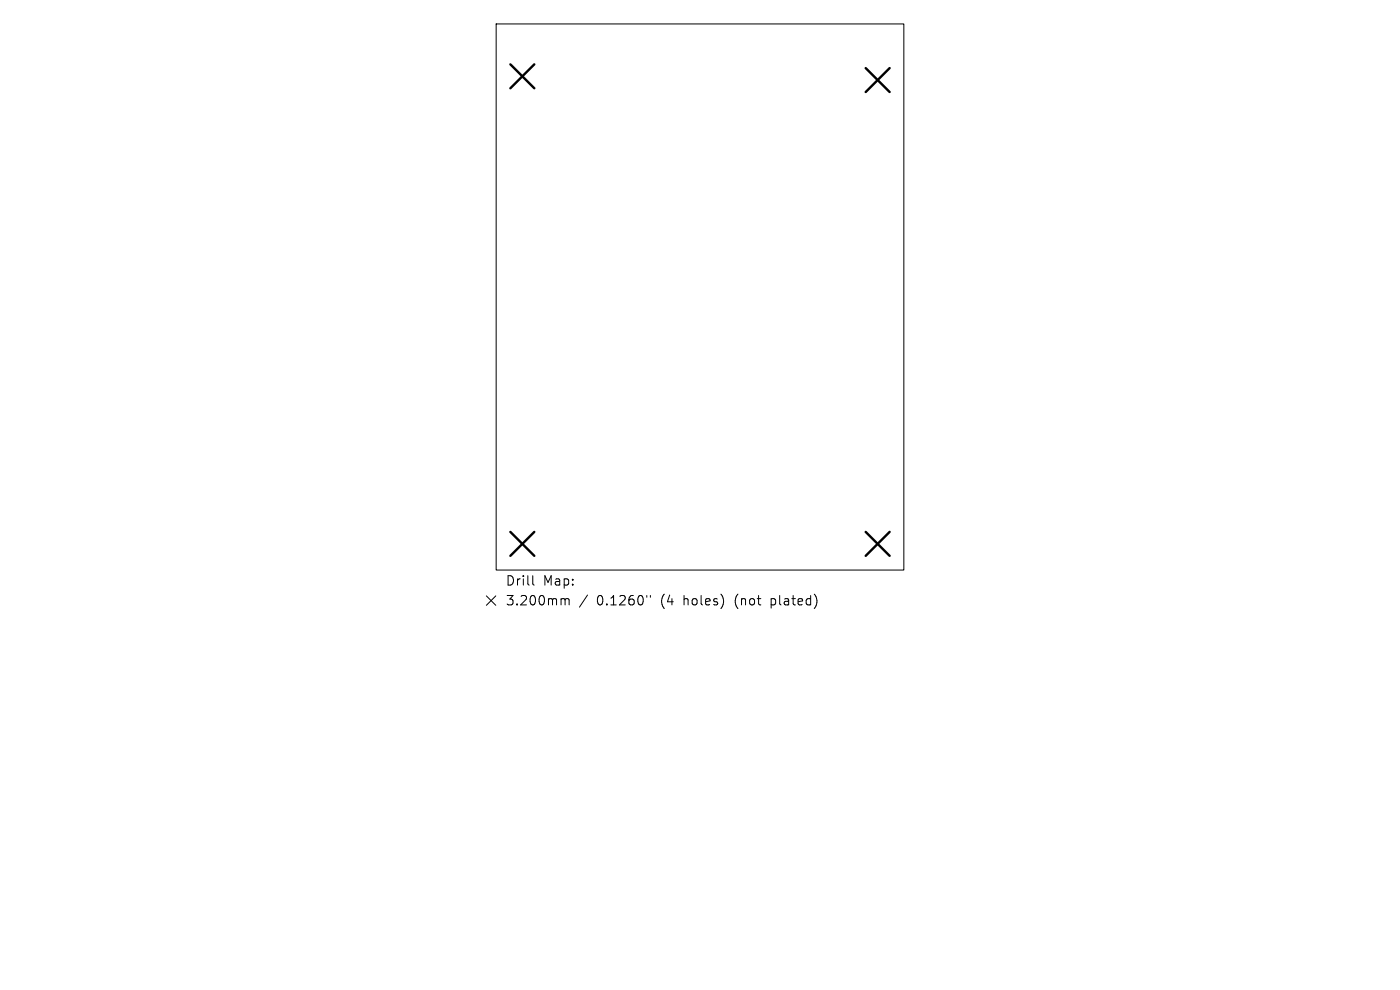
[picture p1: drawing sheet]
<svg xmlns="http://www.w3.org/2000/svg" width="297mm" height="210mm" viewBox="0 0 297 210" stroke-linecap="round" stroke-linejoin="round" font-family="sans-serif">
<defs><g id="words">
<g font-size="2.8">
<text x="107.2" y="124.5">Drill</text>
<text x="115.2" y="124.5">Map:</text>
<text x="107.2" y="128.7">3.200mm</text>
<text x="126.6" y="128.7">0.1260&quot;</text>
<text x="140.3" y="128.7">(4</text>
<text x="145.3" y="128.7">holes)</text>
<text x="156.4" y="128.7">(not</text>
<text x="164.2" y="128.7">plated)</text>
</g>
</g></defs>
<path d="M105.3 5.1h86.4v115.8h-86.4zM103.2 126.4l2 2M105.2 126.4l-2 2M113 122.1v1.7l.3 .3M119.3 127l.5 .1 .1 .2M119.9 127.3l.3-.3 .4 .1 .1 1.2M119.9 127.3v1M124.6 126.2l-1.7 2.6M137.2 126.3v.4M138 126.3v.4" fill="none" stroke="#000" stroke-width=".21"/>
<path d="M108.3 13.6l5.1 5.1M113.4 13.6l-5.1 5.1M183.7 14.4l5 5.1M188.7 14.4l-5 5.1M108.3 112.8l5.1 5.1M113.4 112.8l-5.1 5.1M183.7 112.8l5 5.1M188.7 112.8l-5 5.1" fill="none" stroke="#000" stroke-width=".51"/>
<use href="#words"/>
</svg>
